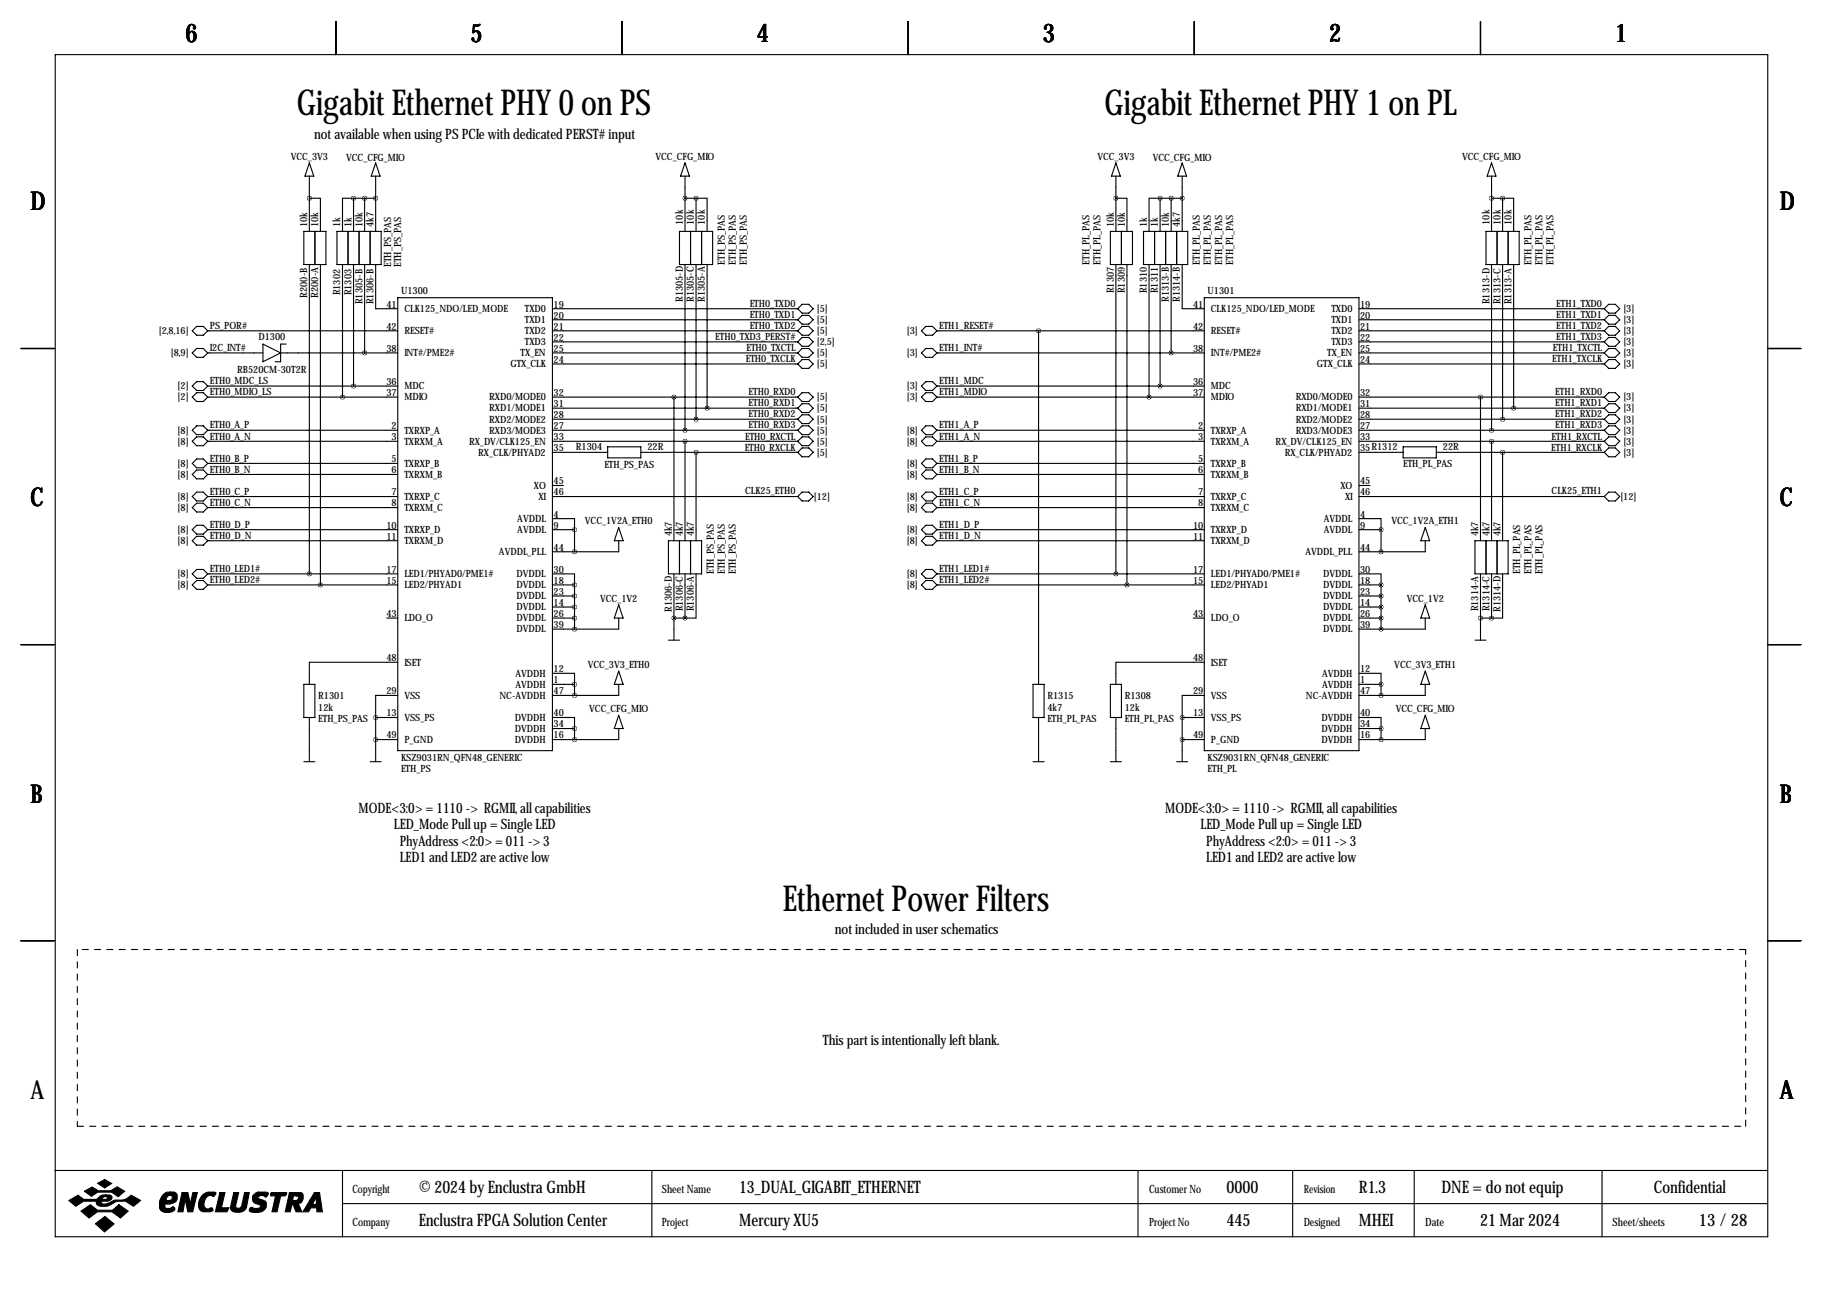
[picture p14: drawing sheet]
<svg xmlns="http://www.w3.org/2000/svg" width="419mm" height="297mm" viewBox="0 0 419 297" stroke-linecap="round" stroke-linejoin="round" font-family="sans-serif">
<defs><g id="words">
<g font-size="8.2">
<text x="68.3" y="26.5">Gigabit Ethernet PHY 0 on PS</text>
<text x="253.9" y="26.5">Gigabit Ethernet PHY 1 on PL</text>
<text x="180" y="209.4">Ethernet Power Filters</text>
</g>
<g font-size="5.9">
<text x="42.7" y="9.8">6</text>
<text x="108.2" y="9.8">5</text>
<text x="174" y="9.8">4</text>
<text x="239.8" y="9.8">3</text>
<text x="305.6" y="9.8">2</text>
<text x="371.3" y="9.8">1</text>
<text x="7" y="48.4">D</text>
<text x="409.2" y="48.4">D</text>
<text x="7" y="116.4">C</text>
<text x="409.2" y="116.4">C</text>
<text x="7" y="184.5">B</text>
<text x="409.2" y="184.5">B</text>
<text x="7" y="252.6">A</text>
<text x="409.2" y="252.6">A</text>
</g>
<g font-size="4">
<text x="96.3" y="274.2">© 2024 by Enclustra GmbH</text>
<text x="169.9" y="274.2">13_DUAL_GIGABIT_ETHERNET</text>
<text x="281.9" y="274.2">0000</text>
<text x="312.4" y="274.2">R1.3</text>
<text x="331.4" y="274.2">DNE = do not equip</text>
<text x="380.2" y="274.2">Confidential</text>
<text x="96.3" y="281.8">Enclustra FPGA Solution Center</text>
<text x="169.9" y="281.8">Mercury XU5</text>
<text x="281.9" y="281.8">445</text>
<text x="312.4" y="281.8">MHEI</text>
<text x="340.3" y="281.8">21 Mar 2024</text>
<text x="390.6" y="281.8">13 / 28</text>
</g>
<g font-size="3.3">
<text x="72.2" y="31.9">not available when using PS PCIe with dedicated PERST# input</text>
<text x="82.4" y="186.8">MODE&lt;3:0&gt; = 1110 -&gt; RGMII, all capabilities</text>
<text x="90.6" y="190.6">LED_Mode Pull up = Single LED</text>
<text x="267.9" y="186.8">MODE&lt;3:0&gt; = 1110 -&gt; RGMII, all capabilities</text>
<text x="276" y="190.6">LED_Mode Pull up = Single LED</text>
<text x="91.9" y="194.4">PhyAddress &lt;2:0&gt; = 011 -&gt; 3</text>
<text x="277.3" y="194.4">PhyAddress &lt;2:0&gt; = 011 -&gt; 3</text>
<text x="91.9" y="198.2">LED1 and LED2 are active low</text>
<text x="277.3" y="198.2">LED1 and LED2 are active low</text>
<text x="191.9" y="214.7">not included in user schematics</text>
<text x="189.2" y="240.1">This part is intentionally left blank.</text>
</g>
<g font-size="2.6">
<text x="81" y="274.2">Copyright</text>
<text x="152.1" y="274.2">Sheet Name</text>
<text x="264.2" y="274.2">Customer No</text>
<text x="299.7" y="274.2">Revision</text>
<text x="81" y="281.8">Company</text>
<text x="152.1" y="281.8">Project</text>
<text x="264.2" y="281.8">Project No</text>
<text x="299.7" y="281.8">Designed</text>
<text x="327.7" y="281.8">Date</text>
<text x="370.7" y="281.8">Sheet/sheets</text>
</g>
<g font-size="2.3">
<text x="66.9" y="36.7">VCC_3V3</text>
<text x="79.6" y="36.9">VCC_CFG_MIO</text>
<text x="150.7" y="36.7">VCC_CFG_MIO</text>
<text x="252.3" y="36.7">VCC_3V3</text>
<text x="265" y="36.9">VCC_CFG_MIO</text>
<text x="336.1" y="36.7">VCC_CFG_MIO</text>
<text x="70.6" y="52.2" transform="rotate(-90 70.6 52.2)">10k</text>
<text x="73.2" y="52.2" transform="rotate(-90 73.2 52.2)">10k</text>
<text x="78.2" y="52.2" transform="rotate(-90 78.2 52.2)">1k</text>
<text x="80.8" y="52.2" transform="rotate(-90 80.8 52.2)">1k</text>
<text x="83.3" y="52.2" transform="rotate(-90 83.3 52.2)">10k</text>
<text x="85.9" y="52.2" transform="rotate(-90 85.9 52.2)">4k7</text>
<text x="157" y="51.7" transform="rotate(-90 157 51.7)">10k</text>
<text x="159.5" y="51.7" transform="rotate(-90 159.5 51.7)">10k</text>
<text x="162.1" y="51.7" transform="rotate(-90 162.1 51.7)">10k</text>
<text x="256" y="52.2" transform="rotate(-90 256 52.2)">10k</text>
<text x="258.6" y="52.2" transform="rotate(-90 258.6 52.2)">10k</text>
<text x="263.7" y="52.2" transform="rotate(-90 263.7 52.2)">1k</text>
<text x="266.2" y="52.2" transform="rotate(-90 266.2 52.2)">1k</text>
<text x="268.7" y="52.2" transform="rotate(-90 268.7 52.2)">10k</text>
<text x="271.3" y="52.2" transform="rotate(-90 271.3 52.2)">4k7</text>
<text x="342.4" y="51.7" transform="rotate(-90 342.4 51.7)">10k</text>
<text x="344.9" y="51.7" transform="rotate(-90 344.9 51.7)">10k</text>
<text x="347.5" y="51.7" transform="rotate(-90 347.5 51.7)">10k</text>
<text x="89.9" y="61.3" transform="rotate(-90 89.9 61.3)">ETH_PS_PAS</text>
<text x="92.2" y="61.3" transform="rotate(-90 92.2 61.3)">ETH_PS_PAS</text>
<text x="166.6" y="60.8" transform="rotate(-90 166.6 60.8)">ETH_PS_PAS</text>
<text x="169.2" y="60.8" transform="rotate(-90 169.2 60.8)">ETH_PS_PAS</text>
<text x="171.7" y="60.8" transform="rotate(-90 171.7 60.8)">ETH_PS_PAS</text>
<text x="250.5" y="60.8" transform="rotate(-90 250.5 60.8)">ETH_PL_PAS</text>
<text x="253" y="60.8" transform="rotate(-90 253 60.8)">ETH_PL_PAS</text>
<text x="275.9" y="60.8" transform="rotate(-90 275.9 60.8)">ETH_PL_PAS</text>
<text x="278.4" y="60.8" transform="rotate(-90 278.4 60.8)">ETH_PL_PAS</text>
<text x="280.9" y="60.8" transform="rotate(-90 280.9 60.8)">ETH_PL_PAS</text>
<text x="283.5" y="60.8" transform="rotate(-90 283.5 60.8)">ETH_PL_PAS</text>
<text x="352.1" y="60.8" transform="rotate(-90 352.1 60.8)">ETH_PL_PAS</text>
<text x="354.6" y="60.8" transform="rotate(-90 354.6 60.8)">ETH_PL_PAS</text>
<text x="357.1" y="60.8" transform="rotate(-90 357.1 60.8)">ETH_PL_PAS</text>
<text x="70.6" y="68.4" transform="rotate(-90 70.6 68.4)">R200-B</text>
<text x="73.2" y="68.4" transform="rotate(-90 73.2 68.4)">R200-A</text>
<text x="78.2" y="67.9" transform="rotate(-90 78.2 67.9)">R1302</text>
<text x="80.8" y="67.9" transform="rotate(-90 80.8 67.9)">R1303</text>
<text x="83.3" y="70" transform="rotate(-90 83.3 70)">R1305-B</text>
<text x="85.9" y="70" transform="rotate(-90 85.9 70)">R1306-B</text>
<text x="88.8" y="70.7">41</text>
<text x="92.2" y="67.7">U1300</text>
<text x="93" y="71.7">CLK125_NDO/LED_MODE</text>
<text x="120.6" y="71.7">TXD0</text>
<text x="127.3" y="70.7">19</text>
<text x="157" y="69.5" transform="rotate(-90 157 69.5)">R1305-D</text>
<text x="159.5" y="69.5" transform="rotate(-90 159.5 69.5)">R1305-C</text>
<text x="162.1" y="69.5" transform="rotate(-90 162.1 69.5)">R1305-A</text>
<text x="172.4" y="70.6">ETH0_TXD0</text>
<text x="187.8" y="71.7">[5]</text>
<text x="256" y="67.4" transform="rotate(-90 256 67.4)">R1307</text>
<text x="258.6" y="67.4" transform="rotate(-90 258.6 67.4)">R1309</text>
<text x="263.7" y="67.4" transform="rotate(-90 263.7 67.4)">R1310</text>
<text x="266.2" y="67.4" transform="rotate(-90 266.2 67.4)">R1311</text>
<text x="268.7" y="69.5" transform="rotate(-90 268.7 69.5)">R1313-B</text>
<text x="271.3" y="69.5" transform="rotate(-90 271.3 69.5)">R1314-B</text>
<text x="274.3" y="70.7">41</text>
<text x="277.6" y="67.7">U1301</text>
<text x="278.4" y="71.7">CLK125_NDO/LED_MODE</text>
<text x="306.1" y="71.7">TXD0</text>
<text x="312.7" y="70.7">19</text>
<text x="342.4" y="70" transform="rotate(-90 342.4 70)">R1313-D</text>
<text x="344.9" y="70" transform="rotate(-90 344.9 70)">R1313-C</text>
<text x="347.5" y="70" transform="rotate(-90 347.5 70)">R1313-A</text>
<text x="357.8" y="70.6">ETH1_TXD0</text>
<text x="373.2" y="71.7">[3]</text>
<text x="36.5" y="76.8">[2,8,16]</text>
<text x="48.3" y="75.7">PS_POR#</text>
<text x="88.8" y="75.8">42</text>
<text x="93" y="76.8">RESET#</text>
<text x="120.6" y="74.3">TXD1</text>
<text x="120.6" y="76.8">TXD2</text>
<text x="127.3" y="73.3">20</text>
<text x="127.3" y="75.8">21</text>
<text x="172.4" y="73.1">ETH0_TXD1</text>
<text x="172.4" y="75.7">ETH0_TXD2</text>
<text x="187.8" y="74.3">[5]</text>
<text x="187.8" y="76.8">[5]</text>
<text x="208.5" y="76.8">[3]</text>
<text x="215.9" y="75.7">ETH1_RESET#</text>
<text x="274.3" y="75.8">42</text>
<text x="278.4" y="76.8">RESET#</text>
<text x="306.1" y="74.3">TXD1</text>
<text x="306.1" y="76.8">TXD2</text>
<text x="312.7" y="73.3">20</text>
<text x="312.7" y="75.8">21</text>
<text x="357.8" y="73.1">ETH1_TXD1</text>
<text x="357.8" y="75.7">ETH1_TXD2</text>
<text x="373.2" y="74.3">[3]</text>
<text x="373.2" y="76.8">[3]</text>
<text x="39.3" y="81.9">[8,9]</text>
<text x="48.3" y="80.7">I2C_INT#</text>
<text x="59.4" y="78.1">D1300</text>
<text x="88.8" y="80.9">38</text>
<text x="93" y="81.9">INT#/PME2#</text>
<text x="119.7" y="81.9">TX_EN</text>
<text x="120.6" y="79.4">TXD3</text>
<text x="127.3" y="78.3">22</text>
<text x="127.3" y="80.9">25</text>
<text x="127.3" y="83.4">24</text>
<text x="164.4" y="78.2">ETH0_TXD3_PERST#</text>
<text x="171.4" y="83.3">ETH0_TXCLK</text>
<text x="171.6" y="80.7">ETH0_TXCTL</text>
<text x="187.8" y="79.4">[2,5]</text>
<text x="187.8" y="81.9">[5]</text>
<text x="208.5" y="81.9">[3]</text>
<text x="215.9" y="80.7">ETH1_INT#</text>
<text x="274.3" y="80.9">38</text>
<text x="278.4" y="81.9">INT#/PME2#</text>
<text x="305.1" y="81.9">TX_EN</text>
<text x="306.1" y="79.4">TXD3</text>
<text x="312.7" y="78.3">22</text>
<text x="312.7" y="80.9">25</text>
<text x="312.7" y="83.4">24</text>
<text x="356.9" y="83.3">ETH1_TXCLK</text>
<text x="357" y="80.7">ETH1_TXCTL</text>
<text x="357.8" y="78.2">ETH1_TXD3</text>
<text x="373.2" y="79.4">[3]</text>
<text x="373.2" y="81.9">[3]</text>
<text x="40.8" y="89.5">[2]</text>
<text x="48.3" y="88.4">ETH0_MDC_LS</text>
<text x="54.5" y="85.7">RB520CM-30T2R</text>
<text x="88.8" y="88.5">36</text>
<text x="93" y="89.5">MDC</text>
<text x="117.3" y="84.4">GTX_CLK</text>
<text x="187.8" y="84.4">[5]</text>
<text x="208.5" y="89.5">[3]</text>
<text x="215.9" y="88.4">ETH1_MDC</text>
<text x="274.3" y="88.5">36</text>
<text x="278.4" y="89.5">MDC</text>
<text x="302.8" y="84.4">GTX_CLK</text>
<text x="373.2" y="84.4">[3]</text>
<text x="40.8" y="92.1">[2]</text>
<text x="48.3" y="90.9">ETH0_MDIO_LS</text>
<text x="88.8" y="91">37</text>
<text x="93" y="92.1">MDIO</text>
<text x="112.5" y="92.1">RXD0/MODE0</text>
<text x="112.5" y="94.6">RXD1/MODE1</text>
<text x="127.3" y="91">32</text>
<text x="127.3" y="93.6">31</text>
<text x="172.1" y="90.9">ETH0_RXD0</text>
<text x="172.1" y="93.4">ETH0_RXD1</text>
<text x="172.1" y="96">ETH0_RXD2</text>
<text x="187.8" y="92.1">[5]</text>
<text x="187.8" y="94.6">[5]</text>
<text x="208.5" y="92.1">[3]</text>
<text x="215.9" y="90.9">ETH1_MDIO</text>
<text x="274.3" y="91">37</text>
<text x="278.4" y="92.1">MDIO</text>
<text x="297.9" y="92.1">RXD0/MODE0</text>
<text x="297.9" y="94.6">RXD1/MODE1</text>
<text x="312.7" y="91">32</text>
<text x="312.7" y="93.6">31</text>
<text x="357.5" y="90.9">ETH1_RXD0</text>
<text x="357.5" y="93.4">ETH1_RXD1</text>
<text x="357.5" y="96">ETH1_RXD2</text>
<text x="373.2" y="92.1">[3]</text>
<text x="373.2" y="94.6">[3]</text>
<text x="40.8" y="99.7">[8]</text>
<text x="48.3" y="98.5">ETH0_A_P</text>
<text x="48.3" y="101.1">ETH0_A_N</text>
<text x="90" y="98.7">2</text>
<text x="90" y="101.2">3</text>
<text x="93" y="99.7">TXRXP_A</text>
<text x="112.5" y="97.1">RXD2/MODE2</text>
<text x="112.5" y="99.7">RXD3/MODE3</text>
<text x="127.3" y="96.1">28</text>
<text x="127.3" y="98.7">27</text>
<text x="127.3" y="101.2">33</text>
<text x="171.3" y="101.1">ETH0_RXCTL</text>
<text x="172.1" y="98.5">ETH0_RXD3</text>
<text x="187.8" y="97.1">[5]</text>
<text x="187.8" y="99.7">[5]</text>
<text x="208.5" y="99.7">[8]</text>
<text x="215.9" y="98.5">ETH1_A_P</text>
<text x="215.9" y="101.1">ETH1_A_N</text>
<text x="275.4" y="98.7">2</text>
<text x="275.4" y="101.2">3</text>
<text x="278.4" y="99.7">TXRXP_A</text>
<text x="297.9" y="97.1">RXD2/MODE2</text>
<text x="297.9" y="99.7">RXD3/MODE3</text>
<text x="312.7" y="96.1">28</text>
<text x="312.7" y="98.7">27</text>
<text x="312.7" y="101.2">33</text>
<text x="356.7" y="101.1">ETH1_RXCTL</text>
<text x="357.5" y="98.5">ETH1_RXD3</text>
<text x="373.2" y="97.1">[3]</text>
<text x="373.2" y="99.7">[3]</text>
<text x="40.8" y="102.2">[8]</text>
<text x="40.8" y="107.3">[8]</text>
<text x="48.3" y="106.1">ETH0_B_P</text>
<text x="90" y="106.3">5</text>
<text x="93" y="102.2">TXRXM_A</text>
<text x="93" y="107.3">TXRXP_B</text>
<text x="107.8" y="102.2">RX_DV/CLK125_EN</text>
<text x="109.9" y="104.8">RX_CLK/PHYAD2</text>
<text x="127.3" y="103.7">35</text>
<text x="132.4" y="103.5">R1304</text>
<text x="138.9" y="107.6">ETH_PS_PAS</text>
<text x="148.8" y="103.5">22R</text>
<text x="171.2" y="103.6">ETH0_RXCLK</text>
<text x="187.8" y="102.2">[5]</text>
<text x="187.8" y="104.8">[5]</text>
<text x="208.5" y="102.2">[8]</text>
<text x="208.5" y="107.3">[8]</text>
<text x="215.9" y="106.1">ETH1_B_P</text>
<text x="275.4" y="106.3">5</text>
<text x="278.4" y="102.2">TXRXM_A</text>
<text x="278.4" y="107.3">TXRXP_B</text>
<text x="293.3" y="102.2">RX_DV/CLK125_EN</text>
<text x="295.4" y="104.8">RX_CLK/PHYAD2</text>
<text x="312.7" y="103.7">35R1312</text>
<text x="322.6" y="107.3">ETH_PL_PAS</text>
<text x="331.7" y="103.5">22R</text>
<text x="356.6" y="103.6">ETH1_RXCLK</text>
<text x="373.2" y="102.2">[3]</text>
<text x="373.2" y="104.8">[3]</text>
<text x="40.8" y="109.8">[8]</text>
<text x="48.3" y="108.7">ETH0_B_N</text>
<text x="48.3" y="113.8">ETH0_C_P</text>
<text x="90" y="108.8">6</text>
<text x="90" y="113.9">7</text>
<text x="93" y="109.8">TXRXM_B</text>
<text x="122.7" y="112.4">XO</text>
<text x="127.3" y="111.4">45</text>
<text x="127.3" y="113.9">46</text>
<text x="171.3" y="113.7">CLK25_ETH0</text>
<text x="208.5" y="109.8">[8]</text>
<text x="215.9" y="108.7">ETH1_B_N</text>
<text x="215.9" y="113.8">ETH1_C_P</text>
<text x="275.4" y="108.8">6</text>
<text x="275.4" y="113.9">7</text>
<text x="278.4" y="109.8">TXRXM_B</text>
<text x="308.2" y="112.4">XO</text>
<text x="312.7" y="111.4">45</text>
<text x="312.7" y="113.9">46</text>
<text x="356.7" y="113.7">CLK25_ETH1</text>
<text x="40.8" y="114.9">[8]</text>
<text x="40.8" y="117.5">[8]</text>
<text x="48.3" y="116.3">ETH0_C_N</text>
<text x="90" y="116.4">8</text>
<text x="93" y="114.9">TXRXP_C</text>
<text x="93" y="117.5">TXRXM_C</text>
<text x="123.8" y="114.9">XI</text>
<text x="127.3" y="119">4</text>
<text x="187.1" y="114.9">[12]</text>
<text x="208.5" y="114.9">[8]</text>
<text x="208.5" y="117.5">[8]</text>
<text x="215.9" y="116.3">ETH1_C_N</text>
<text x="275.4" y="116.4">8</text>
<text x="278.4" y="114.9">TXRXP_C</text>
<text x="278.4" y="117.5">TXRXM_C</text>
<text x="309.2" y="114.9">XI</text>
<text x="312.7" y="119">4</text>
<text x="372.5" y="114.9">[12]</text>
<text x="40.8" y="122.5">[8]</text>
<text x="40.8" y="125.1">[8]</text>
<text x="48.3" y="121.4">ETH0_D_P</text>
<text x="48.3" y="123.9">ETH0_D_N</text>
<text x="88.8" y="121.5">10</text>
<text x="88.8" y="124.1">11</text>
<text x="93" y="122.5">TXRXP_D</text>
<text x="93" y="125.1">TXRXM_D</text>
<text x="118.9" y="120">AVDDL</text>
<text x="118.9" y="122.5">AVDDL</text>
<text x="127.3" y="121.5">9</text>
<text x="134.5" y="120.5">VCC_1V2A_ETH0</text>
<text x="154.4" y="123.3" transform="rotate(-90 154.4 123.3)">4k7</text>
<text x="157" y="123.3" transform="rotate(-90 157 123.3)">4k7</text>
<text x="159.5" y="123.3" transform="rotate(-90 159.5 123.3)">4k7</text>
<text x="208.5" y="122.5">[8]</text>
<text x="208.5" y="125.1">[8]</text>
<text x="215.9" y="121.4">ETH1_D_P</text>
<text x="215.9" y="123.9">ETH1_D_N</text>
<text x="274.3" y="121.5">10</text>
<text x="274.3" y="124.1">11</text>
<text x="278.4" y="122.5">TXRXP_D</text>
<text x="278.4" y="125.1">TXRXM_D</text>
<text x="304.3" y="120">AVDDL</text>
<text x="304.3" y="122.5">AVDDL</text>
<text x="312.7" y="121.5">9</text>
<text x="319.9" y="120.5">VCC_1V2A_ETH1</text>
<text x="339.9" y="123.3" transform="rotate(-90 339.9 123.3)">4k7</text>
<text x="342.4" y="123.3" transform="rotate(-90 342.4 123.3)">4k7</text>
<text x="344.9" y="123.3" transform="rotate(-90 344.9 123.3)">4k7</text>
<text x="48.3" y="131.5">ETH0_LED1#</text>
<text x="88.8" y="131.7">17</text>
<text x="114.7" y="127.6">AVDDL_PLL</text>
<text x="127.3" y="126.6">44</text>
<text x="127.3" y="131.7">30</text>
<text x="164.1" y="131.9" transform="rotate(-90 164.1 131.9)">ETH_PS_PAS</text>
<text x="166.6" y="131.9" transform="rotate(-90 166.6 131.9)">ETH_PS_PAS</text>
<text x="169.2" y="131.9" transform="rotate(-90 169.2 131.9)">ETH_PS_PAS</text>
<text x="215.9" y="131.5">ETH1_LED1#</text>
<text x="274.3" y="131.7">17</text>
<text x="300.1" y="127.6">AVDDL_PLL</text>
<text x="312.7" y="126.6">44</text>
<text x="312.7" y="131.7">30</text>
<text x="349.5" y="131.9" transform="rotate(-90 349.5 131.9)">ETH_PL_PAS</text>
<text x="352.1" y="131.9" transform="rotate(-90 352.1 131.9)">ETH_PL_PAS</text>
<text x="354.6" y="131.9" transform="rotate(-90 354.6 131.9)">ETH_PL_PAS</text>
<text x="40.8" y="132.7">[8]</text>
<text x="40.8" y="135.2">[8]</text>
<text x="48.3" y="134.1">ETH0_LED2#</text>
<text x="88.8" y="134.2">15</text>
<text x="93" y="132.7">LED1/PHYAD0/PME1#</text>
<text x="93" y="135.2">LED2/PHYAD1</text>
<text x="118.8" y="132.7">DVDDL</text>
<text x="118.8" y="135.2">DVDDL</text>
<text x="118.8" y="137.8">DVDDL</text>
<text x="127.3" y="134.2">18</text>
<text x="127.3" y="136.8">23</text>
<text x="208.5" y="132.7">[8]</text>
<text x="208.5" y="135.2">[8]</text>
<text x="215.9" y="134.1">ETH1_LED2#</text>
<text x="274.3" y="134.2">15</text>
<text x="278.4" y="132.7">LED1/PHYAD0/PME1#</text>
<text x="278.4" y="135.2">LED2/PHYAD1</text>
<text x="304.2" y="132.7">DVDDL</text>
<text x="304.2" y="135.2">DVDDL</text>
<text x="304.2" y="137.8">DVDDL</text>
<text x="312.7" y="134.2">18</text>
<text x="312.7" y="136.8">23</text>
<text x="88.8" y="141.8">43</text>
<text x="93" y="142.9">LDO_O</text>
<text x="118.8" y="140.3">DVDDL</text>
<text x="118.8" y="142.9">DVDDL</text>
<text x="127.3" y="139.3">14</text>
<text x="127.3" y="141.8">26</text>
<text x="138" y="138.3">VCC_1V2</text>
<text x="154.4" y="140.7" transform="rotate(-90 154.4 140.7)">R1306-D</text>
<text x="157" y="140.6" transform="rotate(-90 157 140.6)">R1306-C</text>
<text x="159.5" y="140.6" transform="rotate(-90 159.5 140.6)">R1306-A</text>
<text x="274.3" y="141.8">43</text>
<text x="278.4" y="142.9">LDO_O</text>
<text x="304.2" y="140.3">DVDDL</text>
<text x="304.2" y="142.9">DVDDL</text>
<text x="312.7" y="139.3">14</text>
<text x="312.7" y="141.8">26</text>
<text x="323.4" y="138.3">VCC_1V2</text>
<text x="339.9" y="140.6" transform="rotate(-90 339.9 140.6)">R1314-A</text>
<text x="342.4" y="140.6" transform="rotate(-90 342.4 140.6)">R1314-C</text>
<text x="344.9" y="140.7" transform="rotate(-90 344.9 140.7)">R1314-D</text>
<text x="118.8" y="145.4">DVDDL</text>
<text x="127.3" y="144.4">39</text>
<text x="304.2" y="145.4">DVDDL</text>
<text x="312.7" y="144.4">39</text>
<text x="88.8" y="152">48</text>
<text x="93" y="153">ISET</text>
<text x="118.5" y="155.6">AVDDH</text>
<text x="127.3" y="154.5">12</text>
<text x="135.1" y="153.5">VCC_3V3_ETH0</text>
<text x="274.3" y="152">48</text>
<text x="278.4" y="153">ISET</text>
<text x="303.9" y="155.6">AVDDH</text>
<text x="312.7" y="154.5">12</text>
<text x="320.5" y="153.5">VCC_3V3_ETH1</text>
<text x="73.2" y="160.6">R1301</text>
<text x="88.8" y="159.6">29</text>
<text x="93" y="160.6">VSS</text>
<text x="114.8" y="160.6">NC-AVDDH</text>
<text x="118.5" y="158.1">AVDDH</text>
<text x="127.3" y="157.1">1</text>
<text x="127.3" y="159.6">47</text>
<text x="240.8" y="160.6">R1315</text>
<text x="258.6" y="160.6">R1308</text>
<text x="274.3" y="159.6">29</text>
<text x="278.4" y="160.6">VSS</text>
<text x="300.2" y="160.6">NC-AVDDH</text>
<text x="303.9" y="158.1">AVDDH</text>
<text x="312.7" y="157.1">1</text>
<text x="312.7" y="159.6">47</text>
<text x="73.2" y="163.4">12k</text>
<text x="73.2" y="166">ETH_PS_PAS</text>
<text x="88.8" y="164.7">13</text>
<text x="93" y="165.7">VSS_PS</text>
<text x="118.4" y="165.7">DVDDH</text>
<text x="127.3" y="164.7">40</text>
<text x="127.3" y="167.2">34</text>
<text x="135.5" y="163.7">VCC_CFG_MIO</text>
<text x="240.8" y="163.4">4k7</text>
<text x="240.8" y="166">ETH_PL_PAS</text>
<text x="258.6" y="163.4">12k</text>
<text x="258.6" y="166">ETH_PL_PAS</text>
<text x="274.3" y="164.7">13</text>
<text x="278.4" y="165.7">VSS_PS</text>
<text x="303.8" y="165.7">DVDDH</text>
<text x="312.7" y="164.7">40</text>
<text x="312.7" y="167.2">34</text>
<text x="320.9" y="163.7">VCC_CFG_MIO</text>
<text x="88.8" y="169.8">49</text>
<text x="93" y="170.8">P_GND</text>
<text x="118.4" y="168.3">DVDDH</text>
<text x="118.4" y="170.8">DVDDH</text>
<text x="127.3" y="169.8">16</text>
<text x="274.3" y="169.8">49</text>
<text x="278.4" y="170.8">P_GND</text>
<text x="303.8" y="168.3">DVDDH</text>
<text x="303.8" y="170.8">DVDDH</text>
<text x="312.7" y="169.8">16</text>
<text x="92.2" y="174.9">KSZ9031RN_QFN48_GENERIC</text>
<text x="92.2" y="177.4">ETH_PS</text>
<text x="277.6" y="174.9">KSZ9031RN_QFN48_GENERIC</text>
<text x="277.6" y="177.4">ETH_PL</text>
</g>
</g></defs>
<g fill="none" stroke="#000" stroke-width=".25">
<path d="M12.7 12.6h393.7v271.7h-393.7zM77.2 4.9v7.7M143 4.9v7.7M208.8 4.9v7.7M274.6 4.9v7.7M340.4 4.9v7.7M71.1 37.5l1 3h-2zM86.4 37.5l1 3h-2.1zM157.5 37.5l1 3h-2zM256.5 37.5l1.1 3h-2.1zM271.8 37.5l1 3h-2zM342.9 37.5l1 3h-2z"/>
<path d="M69.8 53.2h5.1v7.6h-5.1zM71.1 45.6h2.6v7.6M71.1 40.5v12.7M72.4 53.2v7.6M77.5 53.2h10.1v7.6h-10.1zM80 53.2v7.6M81.3 45.6h-2.6v7.6M81.3 45.6v7.6M81.3 45.6h5.1M82.5 53.2v7.6M83.8 45.6v7.6M85.1 53.2v7.6"/>
<path d="M86.4 40.5v12.7M156.2 53.2h7.6v7.6h-7.6zM157.5 40.5v12.7M157.5 45.6h2.5M158.7 53.2v7.6M160 45.6h2.6v7.6M160 45.6v7.6M161.3 53.2v7.6M255.3 53.2h5v7.6h-5zM256.5 45.6h2.6v7.6M256.5 40.5v12.7M257.8 53.2v7.6"/>
<path d="M262.9 53.2h10.1v7.6h-10.1zM265.4 53.2v7.6M266.7 45.6h-2.5v7.6M266.7 45.6v7.6M266.7 45.6h5.1M268 53.2v7.6M269.2 45.6v7.6M270.5 53.2v7.6M271.8 40.5v12.7M341.6 53.2h7.6v7.6h-7.6zM342.9 40.5v12.7M342.9 45.6h2.5"/>
<path d="M344.2 53.2v7.6M345.4 45.6h2.6v7.6M345.4 45.6v7.6M346.7 53.2v7.6M44.2 76.1l1-1.1h1.5l1.1 1.1-1.1 1h-1.5zM47.8 76.1h43.6M60.5 79.1l4 2-4 2.1zM65.8 79.1h-1.3v4.1h-1.3M71.1 60.8v71.1M73.7 60.8v73.7M78.7 60.8v30.5M81.3 60.8v28"/>
<path d="M83.8 60.8v20.3M86.4 60.8v10.2h5M91.4 68.4h35.6v104.2h-35.6zM127 71h56.4M127 76.1h56.4M127 73.5h56.4M127 78.6h56.4M157.5 60.8v38.1M160 60.8v35.6M162.6 60.8v33M184.4 75h1.5l1 1.1-1 1h-1.5l-1-1zM184.4 70h1.5l1 1-1 1h-1.5l-1-1z"/>
<path d="M184.4 72.5h1.5l1 1-1 1h-1.5l-1-1zM184.4 77.6h1.5l1 1-1 1h-1.5l-1-1zM211.8 76.1l1.1-1.1h1.5l1 1.1-1 1h-1.5zM215.4 76.1h61.5M238.8 76.1v81.2M256.5 60.8v71.1M259.1 60.8v73.7M264.2 60.8v30.5M266.7 60.8v28M269.2 60.8v20.3M271.8 60.8v10.2h5.1M276.9 68.4h35.5v104.2h-35.5z"/>
<path d="M312.4 71h56.4M312.4 76.1h56.4M312.4 73.5h56.4M312.4 78.6h56.4M342.9 60.8v38.1M345.4 60.8v35.6M348 60.8v33M368.8 76.1l1-1.1h1.5l1.1 1.1-1.1 1h-1.5zM368.8 71l1-1h1.5l1.1 1-1.1 1h-1.5zM368.8 73.5l1-1h1.5l1.1 1-1.1 1h-1.5zM368.8 78.6l1-1h1.5l1.1 1-1.1 1h-1.5zM4.8 80.1h7.6"/>
<path d="M44.2 81.1l1-1h1.5l1.1 1-1.1 1.1h-1.5zM44.2 88.8l1-1.1h1.5l1.1 1.1-1.1 1h-1.5zM44.2 91.3l1-1h1.5l1.1 1-1.1 1h-1.5zM44.2 98.9l1-1h1.5l1.1 1-1.1 1h-1.5zM47.8 81.1h12.7M47.8 88.8h43.6M47.8 91.3h43.6M47.8 98.9h43.6M64.5 81.1h26.9M127 81.1h56.4M127 91.3h56.4M127 98.9h56.4"/>
<path d="M127 83.7h56.4M127 93.8h56.4M127 96.4h56.4M154.9 91.3v33M184.4 80.1h1.5l1 1-1 1.1h-1.5l-1-1.1zM184.4 90.3h1.5l1 1-1 1h-1.5l-1-1zM184.4 97.9h1.5l1 1-1 1h-1.5l-1-1zM184.4 92.8h1.5l1 1-1 1.1h-1.5l-1-1.1zM184.4 95.4h1.5l1 1-1 1h-1.5l-1-1zM184.4 82.7h1.5l1 1-1 1h-1.5l-1-1zM211.8 81.1l1.1-1h1.5l1 1-1 1.1h-1.5zM211.8 88.8l1.1-1.1h1.5l1 1.1-1 1h-1.5z"/>
<path d="M211.8 91.3l1.1-1h1.5l1 1-1 1h-1.5zM211.8 98.9l1.1-1h1.5l1 1-1 1h-1.5zM215.4 81.1h61.5M215.4 88.8h61.5M215.4 91.3h61.5M215.4 98.9h61.5M312.4 81.1h56.4M312.4 91.3h56.4M312.4 98.9h56.4M312.4 83.7h56.4M312.4 93.8h56.4M312.4 96.4h56.4"/>
<path d="M340.4 91.3v33M368.8 81.1l1-1h1.5l1.1 1-1.1 1.1h-1.5zM368.8 91.3l1-1h1.5l1.1 1-1.1 1h-1.5zM368.8 98.9l1-1h1.5l1.1 1-1.1 1h-1.5zM368.8 93.8l1-1h1.5l1.1 1-1.1 1.1h-1.5zM368.8 96.4l1-1h1.5l1.1 1-1.1 1h-1.5zM368.8 83.7l1-1h1.5l1.1 1-1.1 1h-1.5zM406.4 80.1h7.6M44.2 101.5l1-1.1h1.5l1.1 1.1-1.1 1h-1.5zM44.2 106.5l1-1h1.5l1.1 1-1.1 1.1h-1.5zM44.2 109.1l1-1h1.5l1.1 1-1.1 1h-1.5zM44.2 114.2l1-1.1h1.5l1.1 1.1-1.1 1h-1.5z"/>
<path d="M44.2 116.7l1-1h1.5l1.1 1-1.1 1h-1.5zM47.8 101.5h43.6M47.8 106.5h43.6M47.8 109.1h43.6M47.8 114.2h43.6M47.8 116.7h43.6M127 119.2h5.1v2.6M127 101.5h56.4M127 114.2h56.4M127 104h12.7M127 111.6h2.5M139.7 102.7h7.6v2.6h-7.6z"/>
<path d="M147.3 104h36.1M157.5 101.5v22.8M160 104v20.3M184.4 100.4h1.5l1 1.1-1 1h-1.5l-1-1zM184.4 113.1h1.5l1 1.1-1 1h-1.5l-1-1zM184.4 103h1.5l1 1-1 1h-1.5l-1-1zM211.8 101.5l1.1-1.1h1.5l1 1.1-1 1h-1.5zM211.8 106.5l1.1-1h1.5l1 1-1 1.1h-1.5zM211.8 109.1l1.1-1h1.5l1 1-1 1h-1.5zM211.8 114.2l1.1-1.1h1.5l1 1.1-1 1h-1.5zM211.8 116.7l1.1-1h1.5l1 1-1 1h-1.5zM215.4 101.5h61.5"/>
<path d="M215.4 106.5h61.5M215.4 109.1h61.5M215.4 114.2h61.5M215.4 116.7h61.5M312.4 119.2h5.1v2.6M312.4 101.5h56.4M312.4 114.2h56.4M312.4 104h10.2M312.4 111.6h2.6M322.6 102.7h7.6v2.6h-7.6zM330.2 104h38.6M342.9 101.5v22.8"/>
<path d="M345.4 104v20.3M368.8 101.5l1-1.1h1.5l1.1 1.1-1.1 1h-1.5zM368.8 114.2l1-1.1h1.5l1.1 1.1-1.1 1h-1.5zM369.8 103h1.5l1.1 1-1.1 1h-1.5l-1-1zM44.2 121.8l1-1h1.5l1.1 1-1.1 1h-1.5zM44.2 124.3l1-1h1.5l1.1 1-1.1 1h-1.5zM44.2 131.9l1-1h1.5l1.1 1-1.1 1.1h-1.5zM44.2 134.5l1-1h1.5l1.1 1-1.1 1h-1.5zM47.8 121.8h43.6M47.8 124.3h43.6M47.8 131.9h43.6M47.8 134.5h43.6"/>
<path d="M127 131.9h5.1v2.6M127 121.8h5.1M127 134.5h5.1M127 137h5.1M127 139.6h5.1M132.1 121.8v5.1M132.1 134.5v10.1M142.2 121.3l1.1 3h-2.1zM142.2 139.1l1.1 3h-2.1zM142.2 124.3v2.6h-15.2M153.7 124.3h7.6v7.6h-7.6zM154.9 131.9v15.3"/>
<path d="M156.2 124.3v7.6M157.5 131.9v10.2M158.7 124.3v7.6M160 131.9v10.2h-2.5M211.8 121.8l1.1-1h1.5l1 1-1 1h-1.5zM211.8 124.3l1.1-1h1.5l1 1-1 1h-1.5zM211.8 131.9l1.1-1h1.5l1 1-1 1.1h-1.5zM211.8 134.5l1.1-1h1.5l1 1-1 1h-1.5zM215.4 121.8h61.5M215.4 124.3h61.5M215.4 131.9h61.5M215.4 134.5h61.5"/>
<path d="M312.4 131.9h5.1v2.6M312.4 121.8h5.1M312.4 134.5h5.1M312.4 137h5.1M312.4 139.6h5.1M317.5 121.8v5.1M317.5 134.5v10.1M327.7 121.3l1 3h-2.1zM327.7 139.1l1 3h-2.1zM327.7 124.3v2.6h-15.3M339.1 124.3h7.6v7.6h-7.6zM340.4 131.9v15.3"/>
<path d="M341.6 124.3v7.6M342.9 131.9v10.2M344.2 124.3v7.6M345.4 131.9v10.2h-2.5M4.8 148.2h7.6M69.8 157.3h2.6v7.7h-2.6zM88.9 142.1h2.5M91.4 159.9h-5v5.1M91.4 152.3h-20.3v5M127 154.8h5.1v2.5M127 142.1h5.1M127 157.3h5.1"/>
<path d="M132.1 157.3v2.6M142.2 157.3v2.6h-15.2M142.2 142.1v2.5h-15.2M142.2 154.3l1.1 3h-2.1zM153.7 147.2h2.5M154.9 142.1h2.6M237.5 157.3h2.5v7.7h-2.5zM255.3 157.3h2.5v7.7h-2.5zM274.3 142.1h2.6M276.9 159.9h-5.1v5.1M276.9 152.3h-20.4v5M312.4 154.8h5.1v2.5"/>
<path d="M312.4 142.1h5.1M312.4 157.3h5.1M317.5 157.3v2.6M327.7 157.3v2.6h-15.3M327.7 142.1v2.5h-15.3M327.7 154.3l1 3h-2.1zM339.1 147.2h2.5M340.4 142.1h2.5M406.4 148.2h7.6M69.8 175.1h2.6M71.1 165v10.1M85.1 175.1h2.5"/>
<path d="M86.4 165h5M86.4 170h5M86.4 165v10.1M127 165h5.1v2.5M127 167.5h5.1M132.1 167.5v2.5M142.2 167.5v2.5h-15.2M142.2 164.5l1.1 3h-2.1zM237.5 175.1h2.5M238.8 165v10.1M255.3 175.1h2.5M256.5 165v10.1"/>
<path d="M270.5 175.1h2.5M271.8 165h5.1M271.8 170h5.1M271.8 165v10.1M312.4 165h5.1v2.5M312.4 167.5h5.1M317.5 167.5v2.5M327.7 167.5v2.5h-15.3M327.7 164.5l1 3h-2.1zM4.8 216.3h7.6M406.4 216.3h7.6M12.6 269.1h393.7"/>
<path d="M78.7 269.1v15.2M78.7 276.7h327.6M149.9 269.1v15.2M261.6 269.1v15.2M297.2 269.1v15.2M325.1 269.1v15.2M368.3 269.1v15.2"/>
</g>
<g fill="#000" stroke="#000" stroke-width=".25">
<path d="M15.8 276l2.1-1.2 1.4 1h2.8l.3-.2a1.77 1.77 0 0 1 1.9-.9v.4l-.6 .2-.2 .5h.9l.3-.6-.4-.1v-.4h.9a.59 .59 0 0 1 .6 .7l-.2 .4-.8 .4h-1.4l-.1 .1 .1 .4a3.2 3.2 0 0 0 2.7-.7l.3-.1a4 4 0 0 0 3.8-1.1l2.1 1.2-1.6 1.3a4 4 0 0 0-5.5-.2 2.66 2.66 0 0 1-2.9-.2l-.1-.7h-3l-1.8 1.1zM19.4 273.9l1.8-1 1.4 .9h2.9l1.4-.9 1.8 1-1.5 1.2-1.5-1h-3.2l-1.5 .9zM22.5 272l1.6-.8 1.6 .9-1.6 1zM18.6 278.4l2.2-1.4 1.6 1.2h3.5l1.4-1.2 2.2 1.4-1.8 1.6-1.9-1.4h-3.4l-1.9 1.4zM37.4 274.7a1.75 1.75 0 0 1 1.8-.6v.7a.82 .82 0 0 0-.8 1.2h.6a.6 .6 0 0 0 .6-.5 .6 .6 0 0 0-.4-.7v-.7h.8l.5 .3a1.61 1.61 0 0 1 0 1.7 1.61 1.61 0 0 1-1.5 .7h-1v.9l.2 .1h.9l.7-.4 .4 .4a1.06 1.06 0 0 1-1.3 1 1.82 1.82 0 0 1-2.2-1.1 3.5 3.5 0 0 1 .7-3zM41.9 274.2h1.3l.5 2.6 .6-2.6h1.1l-1.1 4.4h-1.1l-.6-2.9-.5 2.9h-1.2zM46.7 274.6a2.78 2.78 0 0 1 2.9-.4l-.4 .9a1.32 1.32 0 0 0-2.1 .8l-.2 .8a.98 .98 0 0 0 1.1 1.2 .55 .55 0 0 1 .6-.2 .55 .55 0 0 1 .4 .6l-.7 .3-1.8-.1a1.79 1.79 0 0 1-.8-2.3zM50.5 274.2h1.2l-.8 3.5h1.7l-.4 .9h-2.7zM53.7 274.2h1.2l-.7 3.1a.73 .73 0 0 0 .7 .5 .73 .73 0 0 0 .7-.6l.6-3h1.1l-.7 3.4a2.28 2.28 0 0 1-3.6 .4v-.4zM58.3 274.7l.8-.6h2.1l.5 .2v.2l-.6 .7a.96 .96 0 0 0-1-.4 .96 .96 0 0 0-.8 .6l1.7 .8a1.71 1.71 0 0 1-.1 1.8 1.71 1.71 0 0 1-1.7 .8l-1.4-.2a.51 .51 0 0 1-.4-.7 .51 .51 0 0 1 .8-.2l1 .1a.52 .52 0 0 0 .6-.2 .52 .52 0 0 0-.2-.7 1.39 1.39 0 0 1-1.4-.6 1.39 1.39 0 0 1 .1-1.6zM62.2 274.4l.2-.2h3.5l-.1 .4-.3 .3h-1l-.8 3.7h-1.2l.8-3.7h-1.1zM66.5 274.2h1.7v.7h-.7l-.2 1.1h.9l.3-.3a.44 .44 0 0 0 .1-.5 .44 .44 0 0 0-.4-.3v-.7h1l.3 .2 .2 .3v.9a1.03 1.03 0 0 1-1.2 1l.9 2h-1.3l-.8-1.8h-.1l-.5 1.8h-1.1z"/>
<path d="M72.3 274.2h1.2l.6 4.4h-1.3v-.9h-1.3l-.6 .9h-1.3l1.7-2.7h1l-.4 .8 .2 .2h.4l.2-.2v-1.5l-.4 .7h-1zM21.9 281.3l2.2-1.6 2.1 1.7-2.2 1.8z"/>
</g>
<path d="M17.8 218.3v40.6M401.3 218.3h-383.5M17.8 258.9h383.5M401.3 258.9v-40.6" fill="none" stroke="#000" stroke-width=".25" stroke-dasharray="1.4 1.4"/>
<path d="M86.3 165a.05 .05 0 0 0 .1 0 .05 .05 0 0 0-.1 0zM86.3 170a.05 .05 0 0 0 .1 0 .05 .05 0 0 0-.1 0zM132 142.1a.05 .05 0 0 0 .1 0 .05 .05 0 0 0-.1 0zM132 139.6a.05 .05 0 0 0 .1 0 .05 .05 0 0 0-.1 0zM132 137a.05 .05 0 0 0 .1 0 .05 .05 0 0 0-.1 0zM132 134.5a.05 .05 0 0 0 .1 0 .05 .05 0 0 0-.1 0zM132 157.3a.05 .05 0 0 0 .1 0 .05 .05 0 0 0-.1 0zM132 121.8a.05 .05 0 0 0 .1 0 .05 .05 0 0 0-.1 0zM132 167.5a.05 .05 0 0 0 .1 0 .05 .05 0 0 0-.1 0zM132 144.6a.05 .05 0 0 0 .1 0 .05 .05 0 0 0-.1 0zM132 126.9a.05 .05 0 0 0 .1 0 .05 .05 0 0 0-.1 0zM132 170a.05 .05 0 0 0 .1 0 .05 .05 0 0 0-.1 0zM160 45.6a.05 .05 0 0 0 .1 0 .05 .05 0 0 0-.1 0zM157.4 142.1a.05 .05 0 0 0 .1 0 .05 .05 0 0 0-.1 0zM157.4 45.6a.05 .05 0 0 0 .1 0 .05 .05 0 0 0-.1 0zM71.1 45.6a.05 .05 0 0 0 .1 0 .05 .05 0 0 0-.1 0zM73.6 134.5a.05 .05 0 0 0 .1 0 .05 .05 0 0 0-.1 0zM154.9 142.1a.05 .05 0 0 0 .1 0 .05 .05 0 0 0-.1 0zM71.1 131.9a.05 .05 0 0 0 .1 0 .05 .05 0 0 0-.1 0zM83.8 81.1a.05 .05 0 0 0 .1 0 .05 .05 0 0 0-.1 0zM83.8 45.6a.05 .05 0 0 0 .1 0 .05 .05 0 0 0-.1 0zM78.7 91.3a.05 .05 0 0 0 .1 0 .05 .05 0 0 0-.1 0zM86.3 45.6a.05 .05 0 0 0 .1 0 .05 .05 0 0 0-.1 0zM81.2 88.8a.05 .05 0 0 0 .1 0 .05 .05 0 0 0-.1 0zM81.2 45.6a.05 .05 0 0 0 .1 0 .05 .05 0 0 0-.1 0zM132 159.9a.05 .05 0 0 0 .1 0 .05 .05 0 0 0-.1 0zM157.4 98.9a.05 .05 0 0 0 .1 0 .05 .05 0 0 0-.1 0zM160 96.4a.05 .05 0 0 0 .1 0 .05 .05 0 0 0-.1 0zM162.5 93.8a.05 .05 0 0 0 .1 0 .05 .05 0 0 0-.1 0zM154.9 91.3a.05 .05 0 0 0 .1 0 .05 .05 0 0 0-.1 0zM157.4 101.5a.05 .05 0 0 0 .1 0 .05 .05 0 0 0-.1 0zM160 104a.05 .05 0 0 0 .1 0 .05 .05 0 0 0-.1 0zM271.7 165a.05 .05 0 0 0 .1 0 .05 .05 0 0 0-.1 0zM271.7 170a.05 .05 0 0 0 .1 0 .05 .05 0 0 0-.1 0zM345.4 45.6a.05 .05 0 0 0 .1 0 .05 .05 0 0 0-.1 0zM256.5 45.6a.05 .05 0 0 0 .1 0 .05 .05 0 0 0-.1 0zM259 134.5a.05 .05 0 0 0 .1 0 .05 .05 0 0 0-.1 0zM340.3 142.1a.05 .05 0 0 0 .1 0 .05 .05 0 0 0-.1 0zM256.5 131.9a.05 .05 0 0 0 .1 0 .05 .05 0 0 0-.1 0zM269.2 81.1a.05 .05 0 0 0 .1 0 .05 .05 0 0 0-.1 0zM269.2 45.6a.05 .05 0 0 0 .1 0 .05 .05 0 0 0-.1 0zM264.1 91.3a.05 .05 0 0 0 .1 0 .05 .05 0 0 0-.1 0zM271.7 45.6a.05 .05 0 0 0 .1 0 .05 .05 0 0 0-.1 0zM345.4 96.4a.05 .05 0 0 0 .1 0 .05 .05 0 0 0-.1 0zM347.9 93.8a.05 .05 0 0 0 .1 0 .05 .05 0 0 0-.1 0zM340.3 91.3a.05 .05 0 0 0 .1 0 .05 .05 0 0 0-.1 0zM345.4 104a.05 .05 0 0 0 .1 0 .05 .05 0 0 0-.1 0zM238.7 76.1a.05 .05 0 0 0 .1 0 .05 .05 0 0 0-.1 0z" fill="#000" stroke="#000" stroke-width="1"/>
<use href="#words"/>
</svg>
